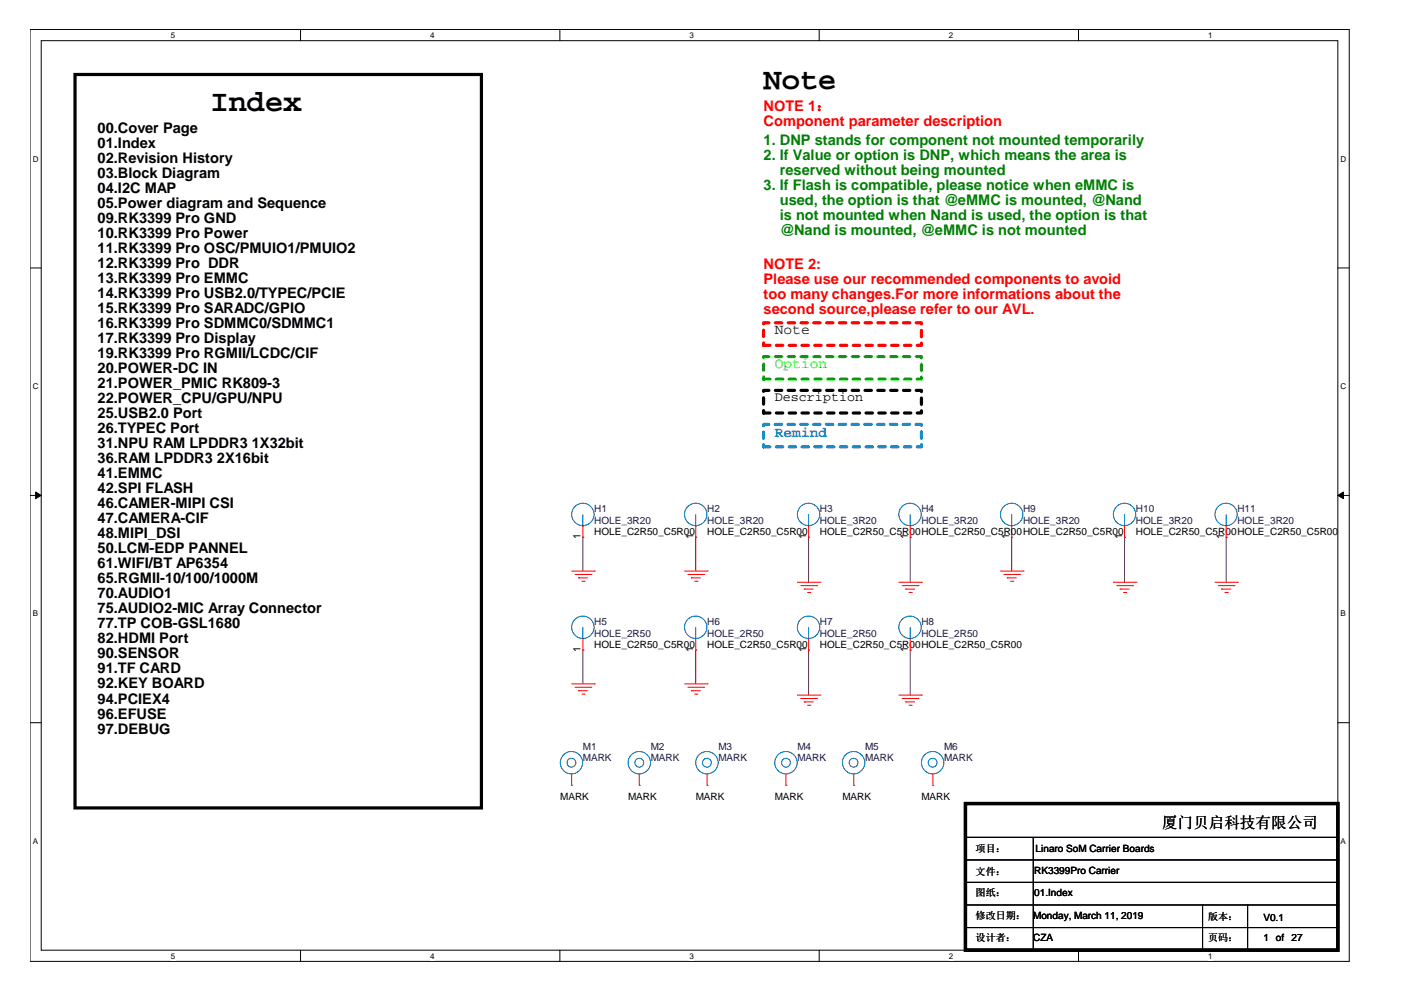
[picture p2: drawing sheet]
<svg xmlns="http://www.w3.org/2000/svg" width="297mm" height="210mm" viewBox="0 0 297 210" stroke-linecap="round" stroke-linejoin="round" font-family="sans-serif">
<defs><g id="words">
<g font-size="6.4">
<text x="44.5" y="23.6">Index</text>
<text x="161.5" y="18.8">Note</text>
</g>
<text font-size="3.3" x="245.8" y="175.1">厦门贝启科技有限公司</text>
<g font-size="3.1" fill="#f00">
<text x="161.5" y="23.4">NOTE 1：</text>
<text x="161.5" y="26.6">Component parameter description</text>
<text x="161.5" y="56.9">NOTE 2:</text>
<text x="161.5" y="60">Please use our recommended components to avoid</text>
<text x="161.5" y="63.2">too many changes.For more informations about the</text>
<text x="161.5" y="66.4">second source,please refer to our AVL.</text>
</g>
<g font-size="3.1">
<text x="20.7" y="28.2">00.Cover Page</text>
<text x="20.7" y="31.4">01.Index</text>
<text x="20.7" y="34.6">02.Revision History</text>
<text x="20.7" y="37.7">03.Block Diagram</text>
<text x="20.7" y="40.9">04.I2C MAP</text>
<text x="20.7" y="44.1">05.Power diagram and Sequence</text>
<text x="20.7" y="47.3">09.RK3399 Pro GND</text>
<text x="20.7" y="50.4">10.RK3399 Pro Power</text>
<text x="20.7" y="53.6">11.RK3399 Pro OSC/PMUIO1/PMUIO2</text>
<text x="20.7" y="56.8">12.RK3399 Pro DDR</text>
<text x="20.7" y="60">13.RK3399 Pro EMMC</text>
<text x="20.7" y="63.1">14.RK3399 Pro USB2.0/TYPEC/PCIE</text>
<text x="20.7" y="66.3">15.RK3399 Pro SARADC/GPIO</text>
<text x="20.7" y="69.5">16.RK3399 Pro SDMMC0/SDMMC1</text>
<text x="20.7" y="72.7">17.RK3399 Pro Display</text>
<text x="20.7" y="75.8">19.RK3399 Pro RGMII/LCDC/CIF</text>
<text x="20.7" y="79">20.POWER-DC IN</text>
<text x="20.7" y="82.2">21.POWER_PMIC RK809-3</text>
<text x="20.7" y="85.4">22.POWER_CPU/GPU/NPU</text>
<text x="20.7" y="88.5">25.USB2.0 Port</text>
<text x="20.7" y="91.7">26.TYPEC Port</text>
<text x="20.7" y="94.9">31.NPU RAM LPDDR3 1X32bit</text>
<text x="20.7" y="98.1">36.RAM LPDDR3 2X16bit</text>
<text x="20.7" y="101.2">41.EMMC</text>
<text x="20.7" y="104.4">42.SPI FLASH</text>
<text x="20.7" y="107.6">46.CAMER-MIPI CSI</text>
<text x="20.7" y="110.8">47.CAMERA-CIF</text>
<text x="20.7" y="113.9">48.MIPI_DSI</text>
<text x="20.7" y="117.1">50.LCM-EDP PANNEL</text>
<text x="20.7" y="120.3">61.WIFI/BT AP6354</text>
<text x="20.7" y="123.5">65.RGMII-10/100/1000M</text>
<text x="20.7" y="126.6">70.AUDIO1</text>
<text x="20.7" y="129.8">75.AUDIO2-MIC Array Connector</text>
<text x="20.7" y="133">77.TP COB-GSL1680</text>
<text x="20.7" y="136.2">82.HDMI Port</text>
<text x="20.7" y="139.3">90.SENSOR</text>
<text x="20.7" y="142.5">91.TF CARD</text>
<text x="20.7" y="145.7">92.KEY BOARD</text>
<text x="20.7" y="148.9">94.PCIEX4</text>
<text x="20.7" y="152">96.EFUSE</text>
<text x="20.7" y="155.2">97.DEBUG</text>
</g>
<g font-size="3.1" fill="#008000">
<text x="161.5" y="30.6">1. DNP stands for component not mounted temporarily</text>
<text x="161.5" y="33.8">2. If Value or option is DNP, which means the area is</text>
<text x="161.5" y="40.1">3. If Flash is compatible, please notice when eMMC is</text>
<text x="165" y="36.9">reserved without being mounted</text>
<text x="165" y="43.3">used, the option is that @eMMC is mounted, @Nand</text>
<text x="165" y="46.5">is not mounted when Nand is used, the option is that</text>
<text x="165" y="49.6">@Nand is mounted, @eMMC is not mounted</text>
</g>
<text font-size="3.1" fill="#004000" x="163.9" y="70.8">Note</text>
<text font-size="3.1" fill="#0f0" x="163.9" y="77.9">Option</text>
<text font-size="3.1" fill="#0080ff" x="163.9" y="92.4">Remind</text>
<text font-size="2.8" x="163.9" y="84.9">Description</text>
<g font-size="2.2">
<text x="122.8" y="114.1" transform="rotate(-90 122.8 114.1)">1</text>
<text x="146.7" y="114.1" transform="rotate(-90 146.7 114.1)">1</text>
<text x="170.6" y="114.1" transform="rotate(-90 170.6 114.1)">1</text>
<text x="192.1" y="114.1" transform="rotate(-90 192.1 114.1)">1</text>
<text x="213.5" y="114.1" transform="rotate(-90 213.5 114.1)">1</text>
<text x="237.4" y="114.1" transform="rotate(-90 237.4 114.1)">1</text>
<text x="258.9" y="114.1" transform="rotate(-90 258.9 114.1)">1</text>
<text x="122.8" y="138" transform="rotate(-90 122.8 138)">1</text>
<text x="146.7" y="138" transform="rotate(-90 146.7 138)">1</text>
<text x="170.6" y="138" transform="rotate(-90 170.6 138)">1</text>
<text x="192.1" y="138" transform="rotate(-90 192.1 138)">1</text>
</g>
<g font-size="2.1" fill="#000080">
<text x="125.7" y="108.4">H1</text>
<text x="125.7" y="110.8">HOLE_3R20</text>
<text x="149.6" y="108.4">H2</text>
<text x="149.6" y="110.8">HOLE_3R20</text>
<text x="173.5" y="108.4">H3</text>
<text x="173.5" y="110.8">HOLE_3R20</text>
<text x="194.9" y="108.4">H4</text>
<text x="194.9" y="110.8">HOLE_3R20</text>
<text x="216.5" y="108.4">H9</text>
<text x="216.5" y="110.8">HOLE_3R20</text>
<text x="240.3" y="108.4">H10</text>
<text x="240.3" y="110.8">HOLE_3R20</text>
<text x="261.8" y="108.4">H11</text>
<text x="261.8" y="110.8">HOLE_3R20</text>
<text x="125.7" y="132.3">H5</text>
<text x="125.7" y="134.7">HOLE_2R50</text>
<text x="149.6" y="132.3">H6</text>
<text x="149.6" y="134.7">HOLE_2R50</text>
<text x="173.5" y="132.3">H7</text>
<text x="173.5" y="134.7">HOLE_2R50</text>
<text x="194.9" y="132.3">H8</text>
<text x="194.9" y="134.7">HOLE_2R50</text>
<text x="123.3" y="158.6">M1</text>
<text x="123.3" y="161">MARK</text>
<text x="137.7" y="158.6">M2</text>
<text x="137.7" y="161">MARK</text>
<text x="152" y="158.6">M3</text>
<text x="152" y="161">MARK</text>
<text x="168.7" y="158.6">M4</text>
<text x="168.7" y="161">MARK</text>
<text x="183" y="158.6">M5</text>
<text x="183" y="161">MARK</text>
<text x="199.7" y="158.6">M6</text>
<text x="199.7" y="161">MARK</text>
</g>
<g font-size="2.1">
<text x="125.7" y="113.2">HOLE_C2R50_C5R00</text>
<text x="149.6" y="113.2">HOLE_C2R50_C5R00</text>
<text x="173.5" y="113.2">HOLE_C2R50_C5R00HOLE_C2R50_C5R00HOLE_C2R50_C5R00</text>
<text x="240.3" y="113.2">HOLE_C2R50_C5R00HOLE_C2R50_C5R00</text>
<text x="125.7" y="137.1">HOLE_C2R50_C5R00</text>
<text x="149.6" y="137.1">HOLE_C2R50_C5R00</text>
<text x="173.5" y="137.1">HOLE_C2R50_C5R00HOLE_C2R50_C5R00</text>
<text x="118.5" y="169.3">MARK</text>
<text x="132.9" y="169.3">MARK</text>
<text x="147.2" y="169.3">MARK</text>
<text x="163.9" y="169.3">MARK</text>
<text x="178.2" y="169.3">MARK</text>
<text x="194.9" y="169.3">MARK</text>
<text x="206.4" y="185.1">文件：</text>
<text x="206.4" y="180.3">项目：</text>
<text x="218.8" y="184.8">RK3399Pro Carrier</text>
<text x="219.1" y="180.3">Linaro SoM Carrier Boards</text>
<text x="206.4" y="189.6">图纸：</text>
<text x="218.8" y="189.6">01.Index</text>
<text x="206.4" y="194.4">修改日期：</text>
<text x="218.6" y="194.4">Monday, March 11, 2019</text>
<text x="255.6" y="194.6">版本：</text>
<text x="267.3" y="194.9">V0.1</text>
<text x="206.4" y="199.2">设计者：</text>
<text x="218.6" y="199.2">CZA</text>
<text x="255.6" y="199.2">页码：</text>
<text x="267.3" y="199.2">1 of</text>
<text x="273.3" y="199.2">27</text>
</g>
<g font-size="1.7">
<text x="36.2" y="8">5</text>
<text x="91" y="8">4</text>
<text x="145.9" y="8">3</text>
<text x="200.7" y="8">2</text>
<text x="255.6" y="8">1</text>
<text x="6.9" y="34.2">D</text>
<text x="283.6" y="34.2">D</text>
<text x="6.9" y="82.3">C</text>
<text x="283.6" y="82.3">C</text>
<text x="6.9" y="130.4">B</text>
<text x="283.6" y="130.4">B</text>
<text x="6.9" y="178.5">A</text>
<text x="283.6" y="178.5">A</text>
<text x="36.2" y="202.8">5</text>
<text x="91" y="202.8">4</text>
<text x="145.9" y="202.8">3</text>
<text x="200.7" y="202.8">2</text>
<text x="255.6" y="202.8">1</text>
</g>
</g></defs>
<path d="M6.3 6.2h279.2v197.2h-279.2zM8.7 8.6h274.3v192.5h-274.3z" fill="none" stroke="#000" stroke-width=".21"/>
<g fill="#fff">
<path d="M36.2 6.5h.9v1.9h-.9z"/>
<path d="M36.2 201.3h.9v1.9h-.9z"/>
</g>
<path d="M63.6 6.2v2.4M63.6 201.1v2.3" fill="none" stroke="#000" stroke-width=".21"/>
<g fill="#fff">
<path d="M91 6.5h.9v1.9h-.9z"/>
<path d="M91 201.3h.9v1.9h-.9z"/>
</g>
<path d="M118.4 6.2v2.4M118.4 201.1v2.3" fill="none" stroke="#000" stroke-width=".21"/>
<g fill="#fff">
<path d="M145.9 6.5h.9v1.9h-.9z"/>
<path d="M145.9 201.3h.9v1.9h-.9z"/>
</g>
<path d="M173.3 6.2v2.4M173.3 201.1v2.3" fill="none" stroke="#000" stroke-width=".21"/>
<g fill="#fff">
<path d="M200.7 6.5h1v1.9h-1z"/>
<path d="M200.7 201.3h1v1.9h-1z"/>
</g>
<path d="M228.2 6.2v2.4M228.2 201.1v2.3" fill="none" stroke="#000" stroke-width=".21"/>
<g fill="#fff">
<path d="M255.6 6.5h.9v1.9h-.9z"/>
<path d="M255.6 201.3h.9v1.9h-.9z"/>
<path d="M6.9 32.7h1.3v1.9h-1.3z"/>
<path d="M283.6 32.7h1.3v1.9h-1.3z"/>
<path d="M6.9 80.7h1.3v1.9h-1.3z"/>
<path d="M283.6 80.7h1.3v1.9h-1.3z"/>
</g>
<path d="M6.3 56.7h2.4M283 56.7h2.4" fill="none" stroke="#000" stroke-width=".21"/>
<g fill="#fff">
<path d="M6.9 128.9h1.2v1.9h-1.2z"/>
<path d="M283.6 128.9h1.2v1.9h-1.2z"/>
</g>
<path d="M6.3 104.8h2.4M283 104.8h2.4" fill="none" stroke="#000" stroke-width=".21"/>
<g fill="#000" stroke="#000" stroke-width=".21">
<path d="M7.5 104.1l1.2 .7-1.2 .7z" fill-rule="evenodd"/>
<path d="M283 104.8l1.2-.7v1.4z" fill-rule="evenodd"/>
</g>
<g fill="#fff">
<path d="M6.9 177h1.2v1.9h-1.2z"/>
<path d="M283.6 177h1.2v1.9h-1.2z"/>
</g>
<g fill="none" stroke="#000" stroke-width=".21">
<path d="M6.3 152.9h2.4M283 152.9h2.4M204.3 177.2h78.7M218.6 177.2v23.9M283 177.2h.1M204.3 186.7h78.7M204.3 191.5h78.7M204.3 196.3h78.7M204.3 182h78.7M254.4 191.5v9.6M263.9 191.5v9.6M283 186.7h.1"/>
<path d="M283 191.5h.1M283 196.3h.1M283 182h.1M218.6 201.1h.1M254.4 201.1h.1M263.9 201.1h.1"/>
</g>
<path d="M15.9 15.8h86v155.2h-86zM204.3 170h78.7v31.1h-78.7z" fill="none" stroke="#000" stroke-width=".68"/>
<path d="M161.5 68.3h33.4v4.8h-33.4z" fill="none" stroke="#f00" stroke-width=".68" stroke-dasharray="1.4 1.4"/>
<path d="M161.5 75.5h33.4v4.7h-33.4z" fill="none" stroke="#0f0" stroke-width=".68" stroke-dasharray="1.4 1.4"/>
<path d="M161.5 82.6h33.4v4.8h-33.4z" fill="none" stroke="#000" stroke-width=".68" stroke-dasharray="1.4 1.4"/>
<path d="M161.5 89.8h33.4v4.7h-33.4z" fill="none" stroke="#0080ff" stroke-width=".68" stroke-dasharray="1.4 1.4"/>
<g fill="none" stroke="#800040" stroke-width=".21">
<path d="M123.3 113.7h.1M123.3 113.7v7.1M147.2 113.7h.1M147.2 113.7v7.1M171.1 113.7h.1M171.1 113.7v9.5M192.6 113.7h.1M192.6 113.7v9.5M214 113.7h.1M214 113.7v7.1M237.9 113.7h.1M237.9 113.7v9.5"/>
<path d="M259.4 113.7h.1M259.4 113.7v9.5M123.3 137.6h.1M123.3 137.6v7.1M147.2 137.6h.1M147.2 137.6v7.1M171.1 137.6h.1M171.1 137.6v9.5M192.6 137.6h.1M192.6 137.6v9.5"/>
</g>
<g fill="none" stroke="#f00" stroke-width=".21">
<path d="M123.3 113.7h.1M123.3 111.3v2.4M147.2 113.7h.1M147.2 111.3v2.4M171.1 113.7h.1M171.1 111.3v2.4M192.6 113.7h.1M192.6 111.3v2.4M214 113.7h.1M214 111.3v2.4M237.9 113.7h.1M237.9 111.3v2.4"/>
<path d="M259.4 113.7h.1M259.4 111.3v2.4M120.9 120.8h4.8M121.7 121.6h3.3M122.4 122.3h.1M122.4 122.3h1.9M123.1 123h.5M123.3 137.6h.1M123.3 135.1v2.5M123.6 123h.1M125 121.6h.1M125.7 120.8h.1"/>
<path d="M144.8 120.8h4.8M145.5 121.6h3.4M146.3 122.3h.1M146.3 122.3h1.9M147 123h.4M147.2 137.6h.1M147.2 135.1v2.5M147.4 123h.1M148.9 121.6h.1M149.6 120.8h.1M168.7 123.2h4.8M169.4 123.9h3.4"/>
<path d="M170.1 124.6h.1M170.1 124.6h1.9M170.9 125.4h.4M171.1 137.6h.1M171.1 135.1v2.5M171.3 125.4h.1M172.8 123.9h.1M173.5 123.2h.1M190.2 123.2h4.7M190.9 123.9h3.3M191.6 124.6h.1M191.6 124.6h1.9"/>
<path d="M192.3 125.4h.5M192.6 137.6h.1M192.6 135.1v2.5M192.8 125.4h.1M194.2 123.9h.1M194.9 123.2h.1M211.7 120.8h4.8M212.4 121.6h3.3M213.1 122.3h.1M213.1 122.3h1.9M213.8 123h.5M214.3 123h.1"/>
<path d="M215.7 121.6h.1M216.5 120.8h.1M235.5 123.2h4.8M236.3 123.9h3.3M237 124.6h.1M237 124.6h1.9M237.7 125.4h.5M238.2 125.4h.1M239.6 123.9h.1M240.3 123.2h.1M257 123.2h4.8M257.8 123.9h3.3"/>
<path d="M258.4 124.6h.1M258.4 124.6h2M259.2 125.4h.5M259.7 125.4h.1M261.1 123.9h.1M261.8 123.2h.1M120.9 144.7h4.8M121.7 145.4h3.3M122.4 146.1h.1M122.4 146.1h1.9M123.1 146.9h.5M123.6 146.9h.1"/>
<path d="M125 145.4h.1M125.7 144.7h.1M144.8 144.7h4.8M145.5 145.4h3.4M146.3 146.1h.1M146.3 146.1h1.9M147 146.9h.4M147.4 146.9h.1M148.9 145.4h.1M149.6 144.7h.1M168.7 147.1h4.8M169.4 147.8h3.4"/>
<path d="M170.1 148.5h.1M170.1 148.5h1.9M170.9 149.2h.4M171.3 149.2h.1M172.8 147.8h.1M173.5 147.1h.1M190.2 147.1h4.7M190.9 147.8h3.3M191.6 148.5h.1M191.6 148.5h1.9M192.3 149.2h.5M192.8 149.2h.1"/>
<path d="M194.2 147.8h.1M194.9 147.1h.1M120.9 166.2h.1M120.9 163.8v2.4M135.3 166.2h.1M135.3 163.8v2.4M149.6 166.2h.1M149.6 163.8v2.4M166.3 166.2h.1M166.3 163.8v2.4M180.6 166.2h.1M180.6 163.8v2.4"/>
<path d="M197.4 166.2h.1M197.4 163.8v2.4"/>
</g>
<g fill="none" stroke="#00f" stroke-width=".21">
<path d="M123.3 111.3h.1M123.3 108.9v2.4M147.2 111.3h.1M147.2 108.9v2.4M171.1 111.3h.1M171.1 108.9v2.4M192.6 111.3h.1M192.6 108.9v2.4M214 111.3h.1M214 108.9v2.4M237.9 111.3h.1M237.9 108.9v2.4"/>
<path d="M259.4 111.3h.1M259.4 108.9v2.4M123.3 135.1h.1M123.3 132.8v2.3M147.2 135.1h.1M147.2 132.8v2.3M171.1 135.1h.1M171.1 132.8v2.3M192.6 135.1h.1M192.6 132.8v2.3"/>
<circle cx="123.3" cy="108.8" r="2.37"/>
<circle cx="147.2" cy="108.8" r="2.37"/>
<circle cx="171.1" cy="108.8" r="2.37"/>
<circle cx="192.5" cy="108.8" r="2.37"/>
<circle cx="214" cy="108.8" r="2.37"/>
<circle cx="237.9" cy="108.8" r="2.37"/>
<circle cx="259.4" cy="108.8" r="2.36"/>
<circle cx="123.3" cy="132.7" r="2.37"/>
<circle cx="147.2" cy="132.7" r="2.37"/>
<circle cx="171.1" cy="132.7" r="2.37"/>
<circle cx="192.5" cy="132.7" r="2.37"/>
<circle cx="120.9" cy="161.4" r=".94"/>
<circle cx="120.9" cy="161.4" r="2.37"/>
<circle cx="135.2" cy="161.4" r=".94"/>
<circle cx="135.3" cy="161.4" r="2.37"/>
<circle cx="149.6" cy="161.4" r=".94"/>
<circle cx="149.6" cy="161.4" r="2.37"/>
<circle cx="166.3" cy="161.4" r=".94"/>
<circle cx="166.3" cy="161.4" r="2.37"/>
<circle cx="180.6" cy="161.4" r=".94"/>
<circle cx="180.6" cy="161.4" r="2.37"/>
<circle cx="197.3" cy="161.4" r=".94"/>
<circle cx="197.3" cy="161.4" r="2.37"/>
</g>
<use href="#words"/>
</svg>
